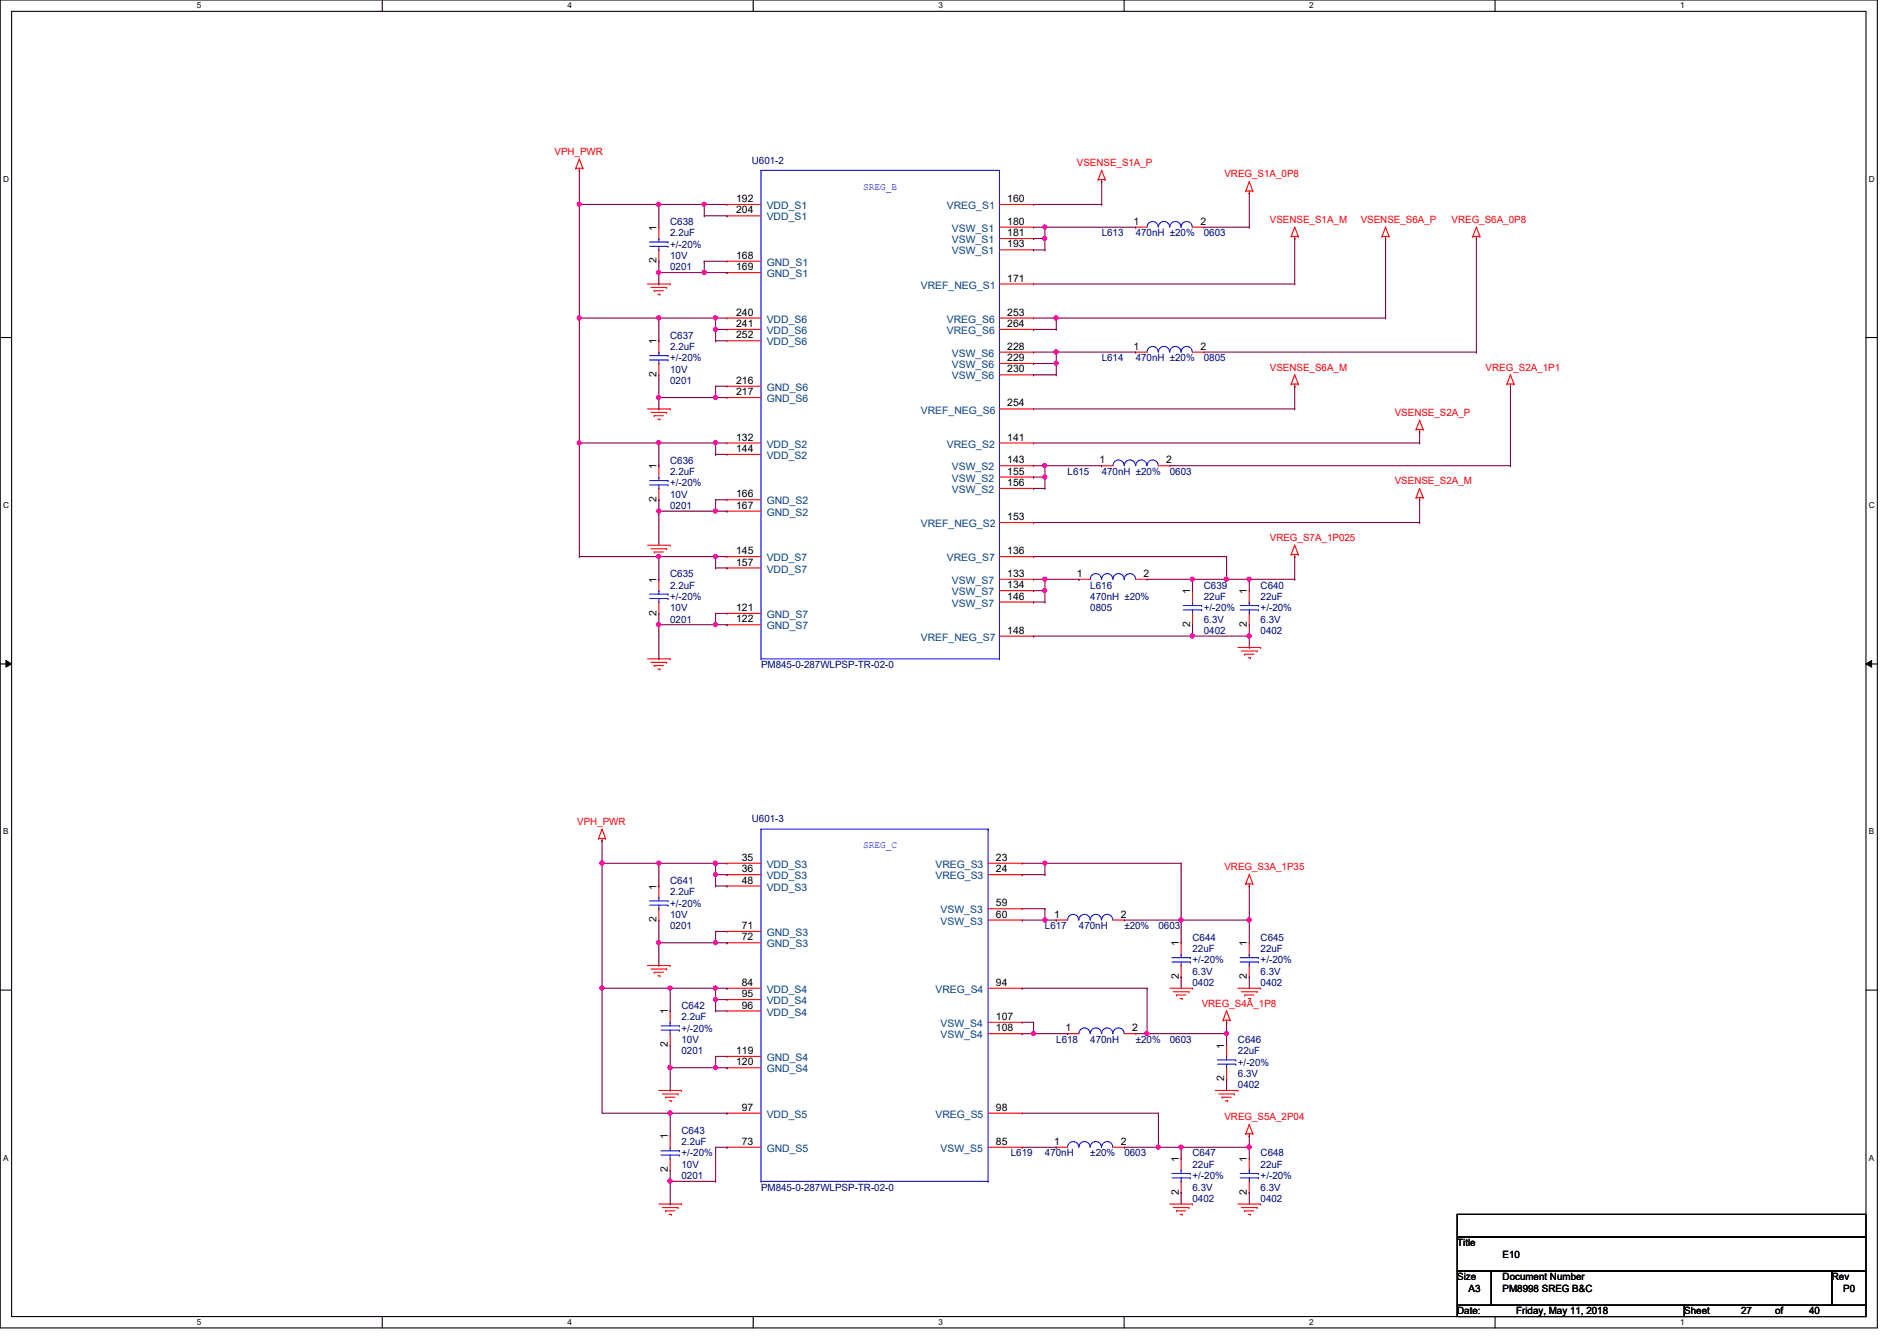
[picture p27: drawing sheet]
<svg xmlns="http://www.w3.org/2000/svg" width="297mm" height="210mm" viewBox="0 0 297 210" stroke-linecap="round" stroke-linejoin="round" font-family="sans-serif">
<defs><g id="words">
<g font-size="1.6" fill="#f00">
<text x="86.8" y="24.2">VPH_PWR</text>
<text x="168.6" y="26">VSENSE_S1A_P</text>
<text x="191.7" y="27.8">VREG_S1A_0P8</text>
<text x="198.8" y="34.9">VSENSE_S1A_M</text>
<text x="213.1" y="34.9">VSENSE_S6A_P</text>
<text x="227.3" y="34.9">VREG_S6A_0P8</text>
<text x="198.8" y="58">VSENSE_S6A_M</text>
<text x="232.6" y="58">VREG_S2A_1P1</text>
<text x="218.4" y="65.1">VSENSE_S2A_P</text>
<text x="218.4" y="75.8">VSENSE_S2A_M</text>
<text x="198.8" y="84.7">VREG_S7A_1P025</text>
<text x="90.4" y="129.1">VPH_PWR</text>
<text x="191.7" y="136.2">VREG_S3A_1P35</text>
<text x="188.2" y="157.6">VREG_S4A_1P8</text>
<text x="191.7" y="175.3">VREG_S5A_2P04</text>
</g>
<g font-size="1.6" fill="#000080">
<text x="117.7" y="25.6">U601-2</text>
<text x="104.9" y="35.2">C638</text>
<text x="104.9" y="37">2.2uF</text>
<text x="104.9" y="40.6">10V</text>
<text x="104.9" y="38.8">+/-20%</text>
<text x="172.5" y="37">L613</text>
<text x="177.8" y="37">470nH ±20%</text>
<text x="188.5" y="37">0603</text>
<text x="104.9" y="42.3">0201</text>
<text x="104.9" y="53">C637</text>
<text x="104.9" y="54.8">2.2uF</text>
<text x="104.9" y="58.3">10V</text>
<text x="104.9" y="56.6">+/-20%</text>
<text x="172.5" y="56.6">L614</text>
<text x="177.8" y="56.6">470nH ±20%</text>
<text x="188.5" y="56.6">0805</text>
<text x="104.9" y="60.1">0201</text>
<text x="104.9" y="72.6">C636</text>
<text x="104.9" y="74.3">2.2uF</text>
<text x="104.9" y="77.9">10V</text>
<text x="104.9" y="76.1">+/-20%</text>
<text x="167.2" y="74.3">L615</text>
<text x="172.5" y="74.3">470nH ±20%</text>
<text x="183.2" y="74.3">0603</text>
<text x="104.9" y="79.7">0201</text>
<text x="104.9" y="90.3">C635</text>
<text x="104.9" y="92.1">2.2uF</text>
<text x="104.9" y="95.7">10V</text>
<text x="104.9" y="93.9">+/-20%</text>
<text x="170.7" y="92.1">L616</text>
<text x="170.7" y="93.9">470nH ±20%</text>
<text x="170.7" y="95.7">0805</text>
<text x="188.5" y="92.1">C639</text>
<text x="188.5" y="93.9">22uF</text>
<text x="188.5" y="95.7">+/-20%</text>
<text x="197.4" y="92.1">C640</text>
<text x="197.4" y="93.9">22uF</text>
<text x="197.4" y="95.7">+/-20%</text>
<text x="104.9" y="97.5">0201</text>
<text x="188.5" y="99.2">0402</text>
<text x="188.5" y="97.5">6.3V</text>
<text x="197.4" y="99.2">0402</text>
<text x="197.4" y="97.5">6.3V</text>
<text x="119.2" y="104.6">PM845-0-287WLPSP-TR-02-0</text>
<text x="117.7" y="128.7">U601-3</text>
<text x="104.9" y="138.3">C641</text>
<text x="104.9" y="140.1">2.2uF</text>
<text x="104.9" y="143.7">10V</text>
<text x="104.9" y="141.9">+/-20%</text>
<text x="104.9" y="145.5">0201</text>
<text x="163.6" y="145.5">L617</text>
<text x="168.9" y="145.5">470nH</text>
<text x="176.1" y="145.5">±20%</text>
<text x="181.4" y="145.5">0603</text>
<text x="186.7" y="147.2">C644</text>
<text x="186.7" y="149">22uF</text>
<text x="197.4" y="147.2">C645</text>
<text x="197.4" y="149">22uF</text>
<text x="186.7" y="154.3">0402</text>
<text x="186.7" y="152.6">6.3V</text>
<text x="186.7" y="150.8">+/-20%</text>
<text x="197.4" y="154.3">0402</text>
<text x="197.4" y="152.6">6.3V</text>
<text x="197.4" y="150.8">+/-20%</text>
<text x="106.7" y="157.9">C642</text>
<text x="106.7" y="159.7">2.2uF</text>
<text x="106.7" y="161.5">+/-20%</text>
<text x="106.7" y="165">0201</text>
<text x="106.7" y="163.2">10V</text>
<text x="165.4" y="163.2">L618</text>
<text x="170.7" y="163.2">470nH</text>
<text x="177.8" y="163.2">±20%</text>
<text x="183.2" y="163.2">0603</text>
<text x="193.8" y="163.2">C646</text>
<text x="193.8" y="165">22uF</text>
<text x="193.8" y="166.8">+/-20%</text>
<text x="193.8" y="170.3">0402</text>
<text x="193.8" y="168.6">6.3V</text>
<text x="106.7" y="177.5">C643</text>
<text x="106.7" y="179.2">2.2uF</text>
<text x="106.7" y="184.6">0201</text>
<text x="106.7" y="182.8">10V</text>
<text x="106.7" y="181">+/-20%</text>
<text x="158.3" y="181">L619</text>
<text x="163.6" y="181">470nH</text>
<text x="170.7" y="181">±20%</text>
<text x="176.1" y="181">0603</text>
<text x="186.7" y="181">C647</text>
<text x="186.7" y="182.8">22uF</text>
<text x="186.7" y="184.6">+/-20%</text>
<text x="197.4" y="181">C648</text>
<text x="197.4" y="182.8">22uF</text>
<text x="197.4" y="184.6">+/-20%</text>
<text x="119.2" y="186.4">PM845-0-287WLPSP-TR-02-0</text>
<text x="186.7" y="188.1">0402</text>
<text x="186.7" y="186.4">6.3V</text>
<text x="197.4" y="188.1">0402</text>
<text x="197.4" y="186.4">6.3V</text>
</g>
<g font-size="1.6" fill="#00f">
<text x="135.2" y="29.7">SREG_B</text>
<text x="135.2" y="132.8">SREG_C</text>
</g>
<g font-size="1.6">
<text x="115.3" y="31.6">192</text>
<text x="115.3" y="33.4">204</text>
<text x="157.7" y="31.6">160</text>
<text x="157.7" y="35.2">180</text>
<text x="177.5" y="35.2">1</text>
<text x="188" y="35.2">2</text>
<text x="102.8" y="41.2" transform="rotate(-90 102.8 41.2)">2</text>
<text x="102.8" y="36.1" transform="rotate(-90 102.8 36.1)">1</text>
<text x="115.3" y="40.5">168</text>
<text x="157.7" y="37">181</text>
<text x="157.7" y="38.7">193</text>
<text x="115.3" y="42.3">169</text>
<text x="157.7" y="44.1">171</text>
<text x="102.8" y="53.9" transform="rotate(-90 102.8 53.9)">1</text>
<text x="115.3" y="49.4">240</text>
<text x="115.3" y="51.2">241</text>
<text x="115.3" y="53">252</text>
<text x="157.7" y="49.4">253</text>
<text x="157.7" y="51.2">264</text>
<text x="102.8" y="59" transform="rotate(-90 102.8 59)">2</text>
<text x="157.7" y="54.7">228</text>
<text x="157.7" y="56.5">229</text>
<text x="157.7" y="58.3">230</text>
<text x="177.5" y="54.7">1</text>
<text x="188" y="54.7">2</text>
<text x="115.3" y="60.1">216</text>
<text x="115.3" y="61.8">217</text>
<text x="157.7" y="63.6">254</text>
<text x="115.3" y="69">132</text>
<text x="115.3" y="70.7">144</text>
<text x="157.7" y="69">141</text>
<text x="102.8" y="73.4" transform="rotate(-90 102.8 73.4)">1</text>
<text x="115.3" y="77.9">166</text>
<text x="157.7" y="72.5">143</text>
<text x="157.7" y="74.3">155</text>
<text x="157.7" y="76.1">156</text>
<text x="172.2" y="72.5">1</text>
<text x="182.6" y="72.5">2</text>
<text x="102.8" y="78.6" transform="rotate(-90 102.8 78.6)">2</text>
<text x="115.3" y="79.6">167</text>
<text x="157.7" y="81.4">153</text>
<text x="115.3" y="86.7">145</text>
<text x="115.3" y="88.5">157</text>
<text x="157.7" y="86.7">136</text>
<text x="102.8" y="91.2" transform="rotate(-90 102.8 91.2)">1</text>
<text x="115.3" y="95.6">121</text>
<text x="157.7" y="90.3">133</text>
<text x="157.7" y="92.1">134</text>
<text x="157.7" y="93.9">146</text>
<text x="168.6" y="90.3">1</text>
<text x="179.1" y="90.3">2</text>
<text x="186.3" y="93" transform="rotate(-90 186.3 93)">1</text>
<text x="195.2" y="93" transform="rotate(-90 195.2 93)">1</text>
<text x="102.8" y="96.4" transform="rotate(-90 102.8 96.4)">2</text>
<text x="115.3" y="97.4">122</text>
<text x="157.7" y="99.2">148</text>
<text x="186.3" y="98.1" transform="rotate(-90 186.3 98.1)">2</text>
<text x="195.2" y="98.1" transform="rotate(-90 195.2 98.1)">2</text>
<text x="116.2" y="134.7">35</text>
<text x="116.2" y="136.5">36</text>
<text x="156" y="134.7">23</text>
<text x="156" y="136.5">24</text>
<text x="102.8" y="139.2" transform="rotate(-90 102.8 139.2)">1</text>
<text x="116.2" y="138.3">48</text>
<text x="156" y="141.9">59</text>
<text x="156" y="143.6">60</text>
<text x="165.1" y="143.6">1</text>
<text x="175.5" y="143.6">2</text>
<text x="102.8" y="144.4" transform="rotate(-90 102.8 144.4)">2</text>
<text x="116.2" y="145.4">71</text>
<text x="116.2" y="147.2">72</text>
<text x="184.6" y="148.1" transform="rotate(-90 184.6 148.1)">1</text>
<text x="195.2" y="148.1" transform="rotate(-90 195.2 148.1)">1</text>
<text x="116.2" y="154.3">84</text>
<text x="156" y="154.3">94</text>
<text x="184.6" y="153.2" transform="rotate(-90 184.6 153.2)">2</text>
<text x="195.2" y="153.2" transform="rotate(-90 195.2 153.2)">2</text>
<text x="104.6" y="158.8" transform="rotate(-90 104.6 158.8)">1</text>
<text x="116.2" y="156.1">95</text>
<text x="116.2" y="157.9">96</text>
<text x="156" y="159.6">107</text>
<text x="156" y="161.4">108</text>
<text x="166.8" y="161.4">1</text>
<text x="177.3" y="161.4">2</text>
<text x="104.6" y="163.9" transform="rotate(-90 104.6 163.9)">2</text>
<text x="115.3" y="165">119</text>
<text x="115.3" y="166.8">120</text>
<text x="191.7" y="164.1" transform="rotate(-90 191.7 164.1)">1</text>
<text x="116.2" y="173.9">97</text>
<text x="156" y="173.9">98</text>
<text x="191.7" y="169.2" transform="rotate(-90 191.7 169.2)">2</text>
<text x="104.6" y="178.4" transform="rotate(-90 104.6 178.4)">1</text>
<text x="116.2" y="179.2">73</text>
<text x="156" y="179.2">85</text>
<text x="165.1" y="179.2">1</text>
<text x="175.5" y="179.2">2</text>
<text x="104.6" y="183.5" transform="rotate(-90 104.6 183.5)">2</text>
<text x="184.6" y="181.9" transform="rotate(-90 184.6 181.9)">1</text>
<text x="195.2" y="181.9" transform="rotate(-90 195.2 181.9)">1</text>
<text x="184.6" y="187" transform="rotate(-90 184.6 187)">2</text>
<text x="195.2" y="187" transform="rotate(-90 195.2 187)">2</text>
<text x="228.2" y="195.1">Title</text>
<text x="235.3" y="196.8">E10</text>
<text x="228.2" y="200.4">Size</text>
<text x="230" y="202.2">A3</text>
<text x="235.3" y="200.4">Document Number</text>
<text x="235.3" y="202.2">PM8998 SREG B&amp;C</text>
<text x="286.8" y="200.4">Rev</text>
<text x="288.6" y="202.2">P0</text>
<text x="228.2" y="205.7">Date:</text>
<text x="237.4" y="205.7">Friday, May 11, 2018</text>
<text x="263.7" y="205.7">Sheet</text>
<text x="272.6" y="205.7">27</text>
<text x="278" y="205.7">of</text>
<text x="283.3" y="205.7">40</text>
</g>
<g font-size="1.6" fill="#004080">
<text x="120.1" y="32.7">VDD_S1</text>
<text x="120.1" y="34.5">VDD_S1</text>
<text x="148.2" y="32.7">VREG_S1</text>
<text x="120.1" y="41.6">GND_S1</text>
<text x="149.1" y="36.3">VSW_S1</text>
<text x="149.1" y="38.1">VSW_S1</text>
<text x="149.1" y="39.8">VSW_S1</text>
<text x="120.1" y="43.4">GND_S1</text>
<text x="144.2" y="45.2">VREF_NEG_S1</text>
<text x="120.1" y="50.5">VDD_S6</text>
<text x="120.1" y="52.3">VDD_S6</text>
<text x="148.2" y="50.5">VREG_S6</text>
<text x="148.2" y="52.3">VREG_S6</text>
<text x="120.1" y="54.1">VDD_S6</text>
<text x="149.1" y="55.8">VSW_S6</text>
<text x="149.1" y="57.6">VSW_S6</text>
<text x="149.1" y="59.4">VSW_S6</text>
<text x="120.1" y="61.2">GND_S6</text>
<text x="120.1" y="62.9">GND_S6</text>
<text x="144.2" y="64.7">VREF_NEG_S6</text>
<text x="120.1" y="70.1">VDD_S2</text>
<text x="120.1" y="71.8">VDD_S2</text>
<text x="148.2" y="70.1">VREG_S2</text>
<text x="149.1" y="73.6">VSW_S2</text>
<text x="149.1" y="75.4">VSW_S2</text>
<text x="149.1" y="77.2">VSW_S2</text>
<text x="120.1" y="79">GND_S2</text>
<text x="120.1" y="80.7">GND_S2</text>
<text x="144.2" y="82.5">VREF_NEG_S2</text>
<text x="120.1" y="87.8">VDD_S7</text>
<text x="120.1" y="89.6">VDD_S7</text>
<text x="148.2" y="87.8">VREG_S7</text>
<text x="149.1" y="91.4">VSW_S7</text>
<text x="149.1" y="93.2">VSW_S7</text>
<text x="149.1" y="95">VSW_S7</text>
<text x="120.1" y="96.7">GND_S7</text>
<text x="120.1" y="98.5">GND_S7</text>
<text x="144.2" y="100.3">VREF_NEG_S7</text>
<text x="120.1" y="135.8">VDD_S3</text>
<text x="120.1" y="137.6">VDD_S3</text>
<text x="146.5" y="135.8">VREG_S3</text>
<text x="146.5" y="137.6">VREG_S3</text>
<text x="120.1" y="139.4">VDD_S3</text>
<text x="147.3" y="143">VSW_S3</text>
<text x="120.1" y="146.5">GND_S3</text>
<text x="120.1" y="148.3">GND_S3</text>
<text x="147.3" y="144.7">VSW_S3</text>
<text x="120.1" y="155.4">VDD_S4</text>
<text x="146.5" y="155.4">VREG_S4</text>
<text x="120.1" y="157.2">VDD_S4</text>
<text x="120.1" y="159">VDD_S4</text>
<text x="147.3" y="160.7">VSW_S4</text>
<text x="120.1" y="166.1">GND_S4</text>
<text x="120.1" y="167.9">GND_S4</text>
<text x="147.3" y="162.5">VSW_S4</text>
<text x="120.1" y="175">VDD_S5</text>
<text x="146.5" y="175">VREG_S5</text>
<text x="120.1" y="180.3">GND_S5</text>
<text x="147.3" y="180.3">VSW_S5</text>
</g>
<g font-size="1.3">
<text x="30.8" y="1.3">5</text>
<text x="88.9" y="1.3">4</text>
<text x="146.9" y="1.3">3</text>
<text x="205" y="1.3">2</text>
<text x="263.1" y="1.3">1</text>
<text x=".5" y="28.4">D</text>
<text x="292.6" y="28.4">D</text>
<text x=".5" y="79.5">C</text>
<text x="292.6" y="79.5">C</text>
<text x=".5" y="130.6">B</text>
<text x="292.6" y="130.6">B</text>
<text x=".5" y="181.7">A</text>
<text x="292.6" y="181.7">A</text>
<text x="30.8" y="207.4">5</text>
<text x="88.9" y="207.4">4</text>
<text x="146.9" y="207.4">3</text>
<text x="205" y="207.4">2</text>
<text x="263.1" y="207.4">1</text>
</g>
</g></defs>
<path d="M0 0h294v207.9h-294zM1.8 1.8h290.4v204.3h-290.4z" fill="none" stroke="#000" stroke-width=".17"/>
<g fill="#fff">
<path d="M30.8 .2h.7v1.4h-.7z"/>
<path d="M30.8 206.2h.7v1.4h-.7z"/>
</g>
<path d="M59.9 0v1.8M59.9 206.1v1.8" fill="none" stroke="#000" stroke-width=".17"/>
<g fill="#fff">
<path d="M88.9 .2h.6v1.4h-.6z"/>
<path d="M88.9 206.2h.6v1.4h-.6z"/>
</g>
<path d="M117.9 0v1.8M117.9 206.1v1.8" fill="none" stroke="#000" stroke-width=".17"/>
<g fill="#fff">
<path d="M146.9 .2h.7v1.4h-.7z"/>
<path d="M146.9 206.2h.7v1.4h-.7z"/>
</g>
<path d="M176 0v1.8M176 206.1v1.8" fill="none" stroke="#000" stroke-width=".17"/>
<g fill="#fff">
<path d="M205 .2h.7v1.4h-.7z"/>
<path d="M205 206.2h.7v1.4h-.7z"/>
</g>
<path d="M234.1 0v1.8M234.1 206.1v1.8" fill="none" stroke="#000" stroke-width=".17"/>
<g fill="#fff">
<path d="M263.1 .2h.7v1.4h-.7z"/>
<path d="M263.1 206.2h.7v1.4h-.7z"/>
<path d="M.5 27.3h.9v1.4h-.9z"/>
<path d="M292.6 27.3h.9v1.4h-.9z"/>
<path d="M.5 78.4h.9v1.4h-.9z"/>
<path d="M292.6 78.4h.9v1.4h-.9z"/>
</g>
<path d="M0 52.8h1.8M292.2 52.8h1.8" fill="none" stroke="#000" stroke-width=".17"/>
<g fill="#fff">
<path d="M.5 129.5h.8v1.4h-.8z"/>
<path d="M292.6 129.5h.9v1.4h-.9z"/>
</g>
<path d="M0 103.9h1.8M292.2 103.9h1.8" fill="none" stroke="#000" stroke-width=".17"/>
<path d="M.9 103.4l.9 .5-.9 .5zM292.2 103.9l.9-.5v1z" fill="#000"/>
<path d="M.9 103.4l.9 .5-.9 .5zM292.2 103.9l.9-.5v1z" fill="none" stroke="#000" stroke-width=".16"/>
<g fill="#fff">
<path d="M.5 180.5h.8v1.4h-.8z"/>
<path d="M292.6 180.5h.9v1.4h-.9z"/>
</g>
<path d="M0 155h1.8M292.2 155h1.8M228.2 190.1h64v3.5h-64zM228.2 193.6h64v5.4h-64zM228.2 199h5.3v5.3h-5.3zM233.5 199h53.3v5.3h-53.3zM286.8 199h5.4v5.3h-5.4zM228.2 204.3h35.5v1.8h-35.5zM263.7 204.3h28.5v1.8h-28.5z" fill="none" stroke="#000" stroke-width=".17"/>
<g fill="none" stroke="#f00" stroke-width=".17">
<path d="M90.2 26.3h.1M90.2 26.3h1.1M90.7 26.7h.1M90.7 24.9h.1M90.7 26.3v.4M90.7 24.9l.6 1.4M90.7 24.9l-.5 1.4M91.3 26.3h.1M103.2 35.6h.1M103.2 35.6v1.7M103.2 39.1v1.8M113.8 32h.1"/>
<path d="M113.8 33.8h.1M113.8 32h5.4M113.8 33.8h5.4M156.5 35.6h5.3M156.5 32h5.3M156.5 37.3h5.3M156.5 39.1h5.3M161.8 32h.1M161.8 35.6h.1M161.8 37.3h.1M161.8 39.1h.1M172 28.1h.1"/>
<path d="M172 28.1h1.1M172.5 28.4h.1M172.5 26.7h.1M172.5 28.1v.3M172.5 26.7l.6 1.4M172.5 26.7l-.5 1.4M173.1 28.1h.1M177.8 35.6h.1M177.8 35.6h1.8M186.7 35.6h1.8M188.5 35.6h.1M195.1 29.9h.1"/>
<path d="M195.1 29.9h1.1M195.6 30.2h.1M195.6 28.4h.1M195.6 29.9v.3M195.6 28.4l.6 1.5M195.6 28.4l-.5 1.5M196.2 29.9h.1M202.2 37h.1M202.2 37h1.1M202.7 37.3h.1M202.7 35.6h.1M202.7 37v.3"/>
<path d="M202.7 35.6l.6 1.4M202.7 35.6l-.5 1.4M203.3 37h.1M216.4 37h.1M216.4 37h1.1M217 37.3h.1M217 35.6h.1M217 37v.3M217 35.6l.5 1.4M217 35.6l-.6 1.4M217.5 37h.1M230.6 37h.1"/>
<path d="M230.6 37h1.1M231.2 37.3h.1M231.2 35.6h.1M231.2 37v.3M231.2 35.6l.5 1.4M231.2 35.6l-.6 1.4M231.7 37h.1M101.4 44.4h3.5M101.9 45h2.5M102.4 45.5h.1M102.4 45.5h1.5M103 46.1h.3"/>
<path d="M103.2 53.3h.1M103.2 58.7h.1M103.2 40.9h.1M103.2 53.3v1.8M103.2 56.9v1.8M103.3 46.1h.1M104.4 45h.1M104.9 44.4h.1M113.8 42.7h.1M113.8 40.9h.1M113.8 49.8h.1M113.8 51.6h.1"/>
<path d="M113.8 53.3h.1M113.8 42.7h5.4M113.8 40.9h5.4M113.8 49.8h5.4M113.8 51.6h5.4M113.8 53.3h5.4M156.5 44.4h5.3M156.5 55.1h5.3M156.5 49.8h5.3M156.5 51.6h5.3M156.5 56.9h5.3M156.5 58.7h5.3"/>
<path d="M161.8 44.4h.1M161.8 49.8h.1M161.8 51.6h.1M161.8 55.1h.1M161.8 56.9h.1M161.8 58.7h.1M177.8 55.1h.1M177.8 55.1h1.8M186.7 55.1h1.8M188.5 55.1h.1M202.7 58.7h.1M202.7 58.7l.6 1.4"/>
<path d="M202.7 58.7l-.5 1.4M236.5 58.7h.1M236.5 58.7l.6 1.4M236.5 58.7l-.5 1.4M101.4 64h3.5M101.9 64.6h2.5M102.4 65.1h.1M102.4 65.1h1.5M103 65.6h.3M103.2 72.9h.1M103.2 78.2h.1M103.2 72.9v1.8"/>
<path d="M103.2 76.5v1.7M103.3 65.6h.1M104.4 64.6h.1M104.9 64h.1M113.8 60.5h.1M113.8 62.2h.1M113.8 69.3h.1M113.8 71.1h.1M113.8 78.2h.1M113.8 60.5h5.4M113.8 62.2h5.4M113.8 69.3h5.4"/>
<path d="M113.8 71.1h5.4M113.8 78.2h5.4M156.5 64h5.3M156.5 72.9h5.3M156.5 69.3h5.3M156.5 74.7h5.3M156.5 76.5h5.3M161.8 64h.1M161.8 69.3h.1M161.8 72.9h.1M161.8 74.7h.1M161.8 76.5h.1"/>
<path d="M172.5 72.9h.1M172.5 72.9h1.8M181.4 72.9h1.8M183.2 72.9h.1M202.2 60.1h.1M202.2 60.1h1.1M202.7 60.5h.1M202.7 60.1v.4M203.3 60.1h.1M221.7 67.2h.1M221.7 77.9h.1M221.7 67.2h1.1"/>
<path d="M221.7 77.9h1.1M222.3 67.6h.1M222.3 65.8h.1M222.3 78.2h.1M222.3 76.5h.1M222.3 67.2v.4M222.3 77.9v.3M222.3 65.8l.5 1.4M222.3 65.8l-.6 1.4M222.3 76.5l.5 1.4M222.3 76.5l-.6 1.4M222.8 67.2h.1"/>
<path d="M222.8 77.9h.1M236 60.1h.1M236 60.1h1.1M236.5 60.5h.1M236.5 60.1v.4M237.1 60.1h.1M101.4 85.3h3.5M101.9 85.9h2.5M102.4 86.4h.1M102.4 86.4h1.5M103 87h.3M103.2 90.7h.1"/>
<path d="M103.2 96h.1M103.2 90.7v1.8M103.2 94.2v1.8M103.3 87h.1M104.4 85.9h.1M104.9 85.3h.1M113.8 80h.1M113.8 87.1h.1M113.8 88.9h.1M113.8 96h.1M113.8 97.8h.1M113.8 80h5.4"/>
<path d="M113.8 87.1h5.4M113.8 88.9h5.4M113.8 96h5.4M113.8 97.8h5.4M156.5 90.7h5.3M156.5 87.1h5.3M156.5 81.8h5.3M156.5 92.5h5.3M156.5 94.2h5.3M156.5 99.6h5.3M161.8 81.8h.1M161.8 87.1h.1"/>
<path d="M161.8 90.7h.1M161.8 92.5h.1M161.8 94.2h.1M161.8 99.6h.1M168.9 90.7h.1M168.9 90.7h1.8M177.8 90.7h1.8M179.6 90.7h.1M186.7 92.5h.1M186.7 97.8h.1M186.7 92.5v1.7M186.7 96v1.8"/>
<path d="M195.6 92.5h.1M195.6 97.8h.1M195.6 92.5v1.7M195.6 96v1.8M202.2 86.8h.1M202.2 86.8h1.1M202.7 87.1h.1M202.7 85.3h.1M202.7 86.8v.3M202.7 85.3l.6 1.5M202.7 85.3l-.5 1.5M203.3 86.8h.1"/>
<path d="M101.4 103.1h3.5M101.9 103.7h2.5M102.4 104.2h.1M102.4 104.2h1.5M103 104.7h.3M103.3 104.7h.1M104.4 103.7h.1M104.9 103.1h.1M193.8 101.3h3.6M194.4 101.9h2.4M194.9 102.4h.1M194.9 102.4h1.4"/>
<path d="M195.4 103h.4M195.8 103h.1M196.8 101.9h.1M197.4 101.3h.1M93.7 131.2h.1M93.7 131.2h1.1M94.3 131.6h.1M94.3 129.8h.1M94.3 131.2v.4M94.3 129.8l.5 1.4M94.3 129.8l-.6 1.4M94.8 131.2h.1"/>
<path d="M103.2 138.7h.1M103.2 138.7v1.8M113.8 135.1h.1M113.8 136.9h.1M113.8 138.7h.1M113.8 135.1h5.4M113.8 136.9h5.4M113.8 138.7h5.4M154.7 135.1h5.4M154.7 136.9h5.4M160.1 135.1h.1M160.1 136.9h.1"/>
<path d="M195.1 138.3h.1M195.1 138.3h1.1M195.6 138.7h.1M195.6 136.9h.1M195.6 138.3v.4M195.6 136.9l.6 1.4M195.6 136.9l-.5 1.4M196.2 138.3h.1M101.4 151.1h3.5M101.9 151.7h2.5M102.4 152.2h.1M102.4 152.2h1.5"/>
<path d="M103 152.7h.3M103.2 144h.1M103.2 142.2v1.8M103.3 152.7h.1M104.4 151.7h.1M104.9 151.1h.1M104.9 158.2h.1M104.9 158.2v1.8M113.8 145.8h.1M113.8 147.6h.1M113.8 154.7h.1M113.8 156.5h.1"/>
<path d="M113.8 158.2h.1M113.8 154.7h5.4M113.8 145.8h5.4M113.8 147.6h5.4M113.8 156.5h5.4M113.8 158.2h5.4M154.7 154.7h5.4M154.7 142.2h5.4M154.7 144h5.4M160.1 142.2h.1M160.1 144h.1M160.1 154.7h.1"/>
<path d="M165.4 144h.1M165.4 144h1.8M174.3 144h1.8M176.1 144h.1M183.2 154.7h3.5M183.7 155.2h2.5M184.2 155.7h.1M184.2 155.7h1.5M184.8 156.3h.3M185 147.6h.1M185 152.9h.1M185 147.6v1.8"/>
<path d="M185 151.1v1.8M185.1 156.3h.1M186.2 155.2h.1M186.7 154.7h.1M191.5 159.7h.1M191.5 159.7h1.1M192.1 158.2h.1M192.1 159.7v.3M192.1 158.2l.5 1.5M192.1 158.2l-.6 1.5M192.6 159.7h.1M193.8 154.7h3.6"/>
<path d="M194.4 155.2h2.4M194.9 155.7h.1M194.9 155.7h1.4M195.4 156.3h.4M195.6 147.6h.1M195.6 152.9h.1M195.6 147.6v1.8M195.6 151.1v1.8M195.8 156.3h.1M196.8 155.2h.1M197.4 154.7h.1M103.2 170.7h3.5"/>
<path d="M103.7 171.2h2.5M104.2 171.7h.1M104.2 171.7h1.5M104.8 172.3h.3M104.9 163.6h.1M104.9 177.8h.1M104.9 161.8v1.8M104.9 177.8v1.8M105.1 172.3h.1M106.2 171.2h.1M106.7 170.7h.1M113.8 165.4h.1"/>
<path d="M113.8 167.1h.1M113.8 174.2h.1M113.8 179.6h.1M113.8 179.6h5.4M113.8 165.4h5.4M113.8 167.1h5.4M113.8 174.2h5.4M154.7 179.6h5.4M154.7 161.8h5.4M154.7 174.2h5.4M154.7 160h5.4M160.1 160h.1"/>
<path d="M160.1 161.8h.1M160.1 174.2h.1M160.1 179.6h.1M165.4 179.6h.1M165.4 179.6h1.8M167.2 161.8h.1M167.2 161.8h1.7M174.3 179.6h1.8M176.1 179.6h.1M176.1 161.8h1.7M177.8 161.8h.1M190.3 170.7h3.5"/>
<path d="M190.8 171.2h2.5M191.3 171.7h.1M191.3 171.7h1.5M191.9 172.3h.3M192.1 160h.1M192.1 163.6h.1M192.1 168.9h.1M192.1 163.6v1.8M192.1 167.1v1.8M192.2 172.3h.1M193.3 171.2h.1M193.8 170.7h.1"/>
<path d="M195.1 177.5h.1M195.1 177.5h1.1M195.6 177.8h.1M195.6 176h.1M195.6 177.5v.3M195.6 176l.6 1.5M195.6 176l-.5 1.5M196.2 177.5h.1M103.2 188.5h3.5M103.7 189h2.5M104.2 189.5h.1M104.2 189.5h1.5"/>
<path d="M104.8 190.1h.3M104.9 183.1h.1M104.9 181.4v1.7M105.1 190.1h.1M106.2 189h.1M106.7 188.5h.1M183.2 188.5h3.5M183.7 189h2.5M184.2 189.5h.1M184.2 189.5h1.5M184.8 190.1h.3M185 181.4h.1"/>
<path d="M185 186.7h.1M185 181.4v1.7M185 184.9v1.8M185.1 190.1h.1M186.2 189h.1M186.7 188.5h.1M193.8 188.5h3.6M194.4 189h2.4M194.9 189.5h.1M194.9 189.5h1.4M195.4 190.1h.4M195.6 181.4h.1"/>
<path d="M195.6 186.7h.1M195.6 181.4v1.7M195.6 184.9v1.8M195.8 190.1h.1M196.8 189h.1M197.4 188.5h.1"/>
</g>
<g fill="none" stroke="#00f" stroke-width=".17">
<path d="M101.7 37.9h2.9M101.7 38.6h2.9M103.2 37.3h.1M103.2 39.1h.1M103.2 37.3v.6M103.2 38.6v.5M104.6 37.9h.1M104.6 38.6h.1M119.2 26.7h.1M119.2 26.7v76.4M119.2 26.7h37.3M156.5 26.7h.1"/>
<path d="M156.5 26.7v76.4M179.6 35.6a.87 .87 0 0 1 .9-.9 .87 .87 0 0 1 .9 .9M181.4 35.6a.87 .87 0 0 1 .9-.9 .87 .87 0 0 1 .8 .9M183.2 35.6a.87 .87 0 0 1 .8-.9 .87 .87 0 0 1 .9 .9M185 35.6a.87 .87 0 0 1 .8-.9 .87 .87 0 0 1 .9 .9M101.7 55.7h2.9M101.7 56.3h2.9M103.2 55.1h.1M103.2 56.9h.1M103.2 55.1v.6M103.2 56.3v.6M104.6 55.7h.1"/>
<path d="M104.6 56.3h.1M179.6 55.1a.87 .87 0 0 1 .9-.9 .87 .87 0 0 1 .9 .9M181.4 55.1a.87 .87 0 0 1 .9-.9 .87 .87 0 0 1 .8 .9M183.2 55.1a.87 .87 0 0 1 .8-.9 .87 .87 0 0 1 .9 .9M185 55.1a.87 .87 0 0 1 .8-.9 .87 .87 0 0 1 .9 .9M101.7 75.2h2.9M101.7 75.9h2.9M103.2 74.7h.1M103.2 76.5h.1M103.2 74.7v.5M103.2 75.9v.6M104.6 75.2h.1"/>
<path d="M104.6 75.9h.1M174.3 72.9a.87 .87 0 0 1 .9-.9 .87 .87 0 0 1 .8 .9M176.1 72.9a.87 .87 0 0 1 .8-.9 .87 .87 0 0 1 .9 .9M177.8 72.9a.87 .87 0 0 1 .9-.9 .87 .87 0 0 1 .9 .9M179.6 72.9a.87 .87 0 0 1 .9-.9 .87 .87 0 0 1 .9 .9M101.7 93h2.9M101.7 93.7h2.9M103.2 92.5h.1M103.2 94.2h.1M103.2 92.5v.5M103.2 93.7v.5M104.6 93h.1"/>
<path d="M104.6 93.7h.1M170.7 90.7a.87 .87 0 0 1 .9-.9 .87 .87 0 0 1 .9 .9M172.5 90.7a.87 .87 0 0 1 .9-.9 .87 .87 0 0 1 .8 .9M174.3 90.7a.87 .87 0 0 1 .9-.9 .87 .87 0 0 1 .8 .9M176.1 90.7a.87 .87 0 0 1 .8-.9 .87 .87 0 0 1 .9 .9M185.3 94.8h2.9M185.3 95.5h2.9M186.7 94.2h.1M186.7 96h.1M186.7 94.2v.6M186.7 95.5v.5M188.2 94.8h.1"/>
<path d="M188.2 95.5h.1M194.2 94.8h2.9M194.2 95.5h2.9M195.6 94.2h.1M195.6 96h.1M195.6 94.2v.6M195.6 95.5v.5M197.1 94.8h.1M197.1 95.5h.1M119.2 103.1h.1M119.2 103.1h37.3M156.5 103.1h.1"/>
<path d="M119.2 129.8h.1M119.2 129.8h35.5M119.2 129.8v55.1M154.7 129.8h.1M154.7 129.8v55.1M101.7 141h2.9M101.7 141.7h2.9M103.2 140.5h.1M103.2 142.2h.1M103.2 140.5v.5M103.2 141.7v.5M104.6 141h.1"/>
<path d="M104.6 141.7h.1M167.2 144a.87 .87 0 0 1 .8-.9 .87 .87 0 0 1 .9 .9M168.9 144a.87 .87 0 0 1 .9-.9 .87 .87 0 0 1 .9 .9M170.7 144a.87 .87 0 0 1 .9-.9 .87 .87 0 0 1 .9 .9M172.5 144a.87 .87 0 0 1 .9-.9 .87 .87 0 0 1 .8 .9M183.5 149.9h2.9M183.5 150.6h2.9M185 149.4h.1M185 151.1h.1M185 149.4v.5M185 150.6v.5M186.4 149.9h.1"/>
<path d="M186.4 150.6h.1M194.2 149.9h2.9M194.2 150.6h2.9M195.6 149.4h.1M195.6 151.1h.1M195.6 149.4v.5M195.6 150.6v.5M197.1 149.9h.1M197.1 150.6h.1M103.5 160.6h2.9M103.5 161.2h2.9M104.9 160h.1"/>
<path d="M104.9 161.8h.1M104.9 179.6h.1M104.9 160v.6M104.9 161.2v.6M104.9 179.6v.5M106.4 160.6h.1M106.4 161.2h.1M167.2 179.6a.87 .87 0 0 1 .8-.9 .87 .87 0 0 1 .9 .9M168.9 179.6a.87 .87 0 0 1 .9-.9 .87 .87 0 0 1 .9 .9M168.9 161.8a.87 .87 0 0 1 .9-.9 .87 .87 0 0 1 .9 .9M170.7 179.6a.87 .87 0 0 1 .9-.9 .87 .87 0 0 1 .9 .9M170.7 161.8a.87 .87 0 0 1 .9-.9 .87 .87 0 0 1 .9 .9"/>
<path d="M172.5 179.6a.87 .87 0 0 1 .9-.9 .87 .87 0 0 1 .8 .9M172.5 161.8a.87 .87 0 0 1 .9-.9 .87 .87 0 0 1 .8 .9M174.3 161.8a.87 .87 0 0 1 .9-.9 .87 .87 0 0 1 .8 .9M190.6 165.9h2.9M190.6 166.6h2.9M192.1 165.4h.1M192.1 167.1h.1M192.1 165.4v.5M192.1 166.6v.5M193.5 165.9h.1M193.5 166.6h.1M103.5 180.1h2.9"/>
<path d="M103.5 180.8h2.9M104.9 181.4h.1M104.9 180.8v.6M106.4 180.1h.1M106.4 180.8h.1M119.2 184.9h.1M119.2 184.9h35.5M154.7 184.9h.1M183.5 183.7h2.9M183.5 184.4h2.9M185 183.1h.1M185 184.9h.1"/>
<path d="M185 183.1v.6M185 184.4v.5M186.4 183.7h.1M186.4 184.4h.1M194.2 183.7h2.9M194.2 184.4h2.9M195.6 183.1h.1M195.6 184.9h.1M195.6 183.1v.6M195.6 184.4v.5M197.1 183.7h.1M197.1 184.4h.1"/>
</g>
<path d="M110.3 32h.1M110.3 32h3.5" fill="none" stroke="#800040" stroke-width=".17"/>
<circle cx="110.3" cy="32" r=".32" fill="#f0f"/>
<circle cx="110.3" cy="32" r=".32" fill="none" stroke="#f0f" stroke-width=".17"/>
<path d="M110.3 33.8h.1M110.3 32v1.8M110.3 33.8h3.5M113.8 33.8h.1M110.3 40.9h.1M110.3 42.7h.1M110.3 40.9v1.8M110.3 40.9h3.5M110.3 42.7h3.5M113.8 42.7h.1" fill="none" stroke="#800040" stroke-width=".17"/>
<circle cx="110.3" cy="42.6" r=".32" fill="#f0f"/>
<circle cx="110.3" cy="42.6" r=".32" fill="none" stroke="#f0f" stroke-width=".17"/>
<path d="M90.7 32h12.5M103.2 32h.1M103.2 42.7h.1M103.2 42.7h7.1" fill="none" stroke="#800040" stroke-width=".17"/>
<circle cx="103.1" cy="32" r=".32" fill="#f0f"/>
<circle cx="103.1" cy="32" r=".32" fill="none" stroke="#f0f" stroke-width=".17"/>
<path d="M90.7 26.7h.1M90.7 26.7v5.3" fill="none" stroke="#800040" stroke-width=".17"/>
<circle cx="90.7" cy="32" r=".32" fill="#f0f"/>
<circle cx="90.7" cy="32" r=".32" fill="none" stroke="#f0f" stroke-width=".17"/>
<path d="M90.7 32v17.8M90.7 49.8h.1M112.1 51.6h.1M112.1 49.8v1.8M103.2 62.2h.1M103.2 62.2h8.9M112.1 62.2h.1M112.1 60.5v1.7" fill="none" stroke="#800040" stroke-width=".17"/>
<circle cx="112" cy="62.2" r=".32" fill="#f0f"/>
<circle cx="112" cy="62.2" r=".32" fill="none" stroke="#f0f" stroke-width=".17"/>
<circle cx="103.1" cy="62.2" r=".32" fill="#f0f"/>
<circle cx="103.1" cy="62.2" r=".32" fill="none" stroke="#f0f" stroke-width=".17"/>
<path d="M103.2 53.3h.1M112.1 49.8h.1M112.1 49.8h-8.9v3.5" fill="none" stroke="#800040" stroke-width=".17"/>
<circle cx="103.1" cy="49.8" r=".32" fill="#f0f"/>
<circle cx="103.1" cy="49.8" r=".32" fill="none" stroke="#f0f" stroke-width=".17"/>
<circle cx="112" cy="49.8" r=".32" fill="#f0f"/>
<circle cx="112" cy="49.8" r=".32" fill="none" stroke="#f0f" stroke-width=".17"/>
<path d="M90.7 49.8h.1M90.7 49.8h12.5M90.7 49.8v19.5M90.7 69.3h.1" fill="none" stroke="#800040" stroke-width=".17"/>
<circle cx="90.7" cy="49.8" r=".32" fill="#f0f"/>
<circle cx="90.7" cy="49.8" r=".32" fill="none" stroke="#f0f" stroke-width=".17"/>
<circle cx="90.7" cy="69.3" r=".32" fill="#f0f"/>
<circle cx="90.7" cy="69.3" r=".32" fill="none" stroke="#f0f" stroke-width=".17"/>
<path d="M90.7 69.3v17.8M103.2 72.9h.1M103.2 78.2h.1M103.2 78.2v1.8h8.9M103.2 69.3v3.6M90.7 87.1h.1M103.2 90.7h.1M103.2 97.8h.1M103.2 87.1v3.6M103.2 96v1.8M112.1 80h.1" fill="none" stroke="#800040" stroke-width=".17"/>
<circle cx="103.1" cy="80" r=".32" fill="#f0f"/>
<circle cx="103.1" cy="80" r=".32" fill="none" stroke="#f0f" stroke-width=".17"/>
<path d="M112.1 49.8h.1M112.1 51.6h.1M112.1 49.8h1.7M112.1 51.6h1.7M103.2 80h.1M103.2 80v5.3M103.2 97.8v5.3M103.2 103.1h.1" fill="none" stroke="#800040" stroke-width=".17"/>
<circle cx="112" cy="51.5" r=".32" fill="#f0f"/>
<circle cx="112" cy="51.5" r=".32" fill="none" stroke="#f0f" stroke-width=".17"/>
<g fill="none" stroke="#800040" stroke-width=".17">
<path d="M112.1 53.3h.1M112.1 51.6v1.7M112.1 53.3h1.7M90.7 69.3h23.1M103.2 69.3h.1M112.1 60.5h.1M112.1 62.2h.1M112.1 69.3h.1M112.1 71.1h.1M112.1 69.3v1.8M112.1 60.5h1.7M112.1 62.2h1.7"/>
<path d="M112.1 71.1h1.7"/>
</g>
<circle cx="103.1" cy="69.3" r=".32" fill="#f0f"/>
<circle cx="103.1" cy="69.3" r=".32" fill="none" stroke="#f0f" stroke-width=".17"/>
<circle cx="112" cy="69.3" r=".32" fill="#f0f"/>
<circle cx="112" cy="69.3" r=".32" fill="none" stroke="#f0f" stroke-width=".17"/>
<path d="M112.1 78.2h.1M112.1 78.2h1.7M112.1 78.2v1.8M112.1 80h.1" fill="none" stroke="#800040" stroke-width=".17"/>
<circle cx="112" cy="80" r=".32" fill="#f0f"/>
<circle cx="112" cy="80" r=".32" fill="none" stroke="#f0f" stroke-width=".17"/>
<path d="M90.7 87.1h23.1M103.2 87.1h.1M112.1 87.1h.1M112.1 88.9h.1M112.1 80h1.7M112.1 87.1v1.8M112.1 88.9h1.7M113.8 80h.1M113.8 88.9h.1" fill="none" stroke="#800040" stroke-width=".17"/>
<circle cx="103.1" cy="87.1" r=".32" fill="#f0f"/>
<circle cx="103.1" cy="87.1" r=".32" fill="none" stroke="#f0f" stroke-width=".17"/>
<circle cx="112" cy="87.1" r=".32" fill="#f0f"/>
<circle cx="112" cy="87.1" r=".32" fill="none" stroke="#f0f" stroke-width=".17"/>
<path d="M103.2 97.8h.1M103.2 97.8h10.6M112.1 96h.1M112.1 97.8h.1M112.1 96h1.7M112.1 96v1.8M113.8 97.8h.1" fill="none" stroke="#800040" stroke-width=".17"/>
<circle cx="112" cy="97.8" r=".32" fill="#f0f"/>
<circle cx="112" cy="97.8" r=".32" fill="none" stroke="#f0f" stroke-width=".17"/>
<circle cx="103.1" cy="97.8" r=".32" fill="#f0f"/>
<circle cx="103.1" cy="97.8" r=".32" fill="none" stroke="#f0f" stroke-width=".17"/>
<path d="M103.2 42.7h.1M103.2 40.9v1.8M103.2 58.7v3.5M103.2 62.2h.1" fill="none" stroke="#800040" stroke-width=".17"/>
<circle cx="103.1" cy="42.6" r=".32" fill="#f0f"/>
<circle cx="103.1" cy="42.6" r=".32" fill="none" stroke="#f0f" stroke-width=".17"/>
<g fill="none" stroke="#800040" stroke-width=".17">
<path d="M103.2 32h.1M103.2 32v3.6M103.2 32h7.1M110.3 32h.1M161.8 32h10.7M172.5 32h.1M161.8 51.6h.1M161.8 49.8h55.2M161.8 51.6h3.6M165.4 49.8h.1M165.4 51.6h.1M165.4 49.8v1.8"/>
<path d="M217 49.8h.1"/>
</g>
<circle cx="165.4" cy="49.8" r=".32" fill="#f0f"/>
<circle cx="165.4" cy="49.8" r=".32" fill="none" stroke="#f0f" stroke-width=".17"/>
<path d="M161.8 37.3h.1M161.8 35.6h1.8M161.8 37.3h1.8M163.6 35.6h.1M163.6 37.3h.1M163.6 39.1h.1M163.6 35.6v3.5M172.5 28.4h.1M172.5 28.4v3.6" fill="none" stroke="#800040" stroke-width=".17"/>
<circle cx="163.6" cy="37.3" r=".32" fill="#f0f"/>
<circle cx="163.6" cy="37.3" r=".32" fill="none" stroke="#f0f" stroke-width=".17"/>
<path d="M161.8 39.1h.1M161.8 39.1h1.8M161.8 55.1h3.6M165.4 55.1h.1M165.4 56.9h.1M165.4 55.1v1.8" fill="none" stroke="#800040" stroke-width=".17"/>
<circle cx="165.4" cy="56.9" r=".32" fill="#f0f"/>
<circle cx="165.4" cy="56.9" r=".32" fill="none" stroke="#f0f" stroke-width=".17"/>
<path d="M163.6 35.6h14.2M177.8 35.6h.1M161.8 56.9h.1M161.8 58.7h.1M161.8 56.9h3.6v1.8M161.8 58.7h3.6M165.4 58.7h.1" fill="none" stroke="#800040" stroke-width=".17"/>
<circle cx="163.6" cy="35.5" r=".32" fill="#f0f"/>
<circle cx="163.6" cy="35.5" r=".32" fill="none" stroke="#f0f" stroke-width=".17"/>
<path d="M165.4 55.1h12.4M177.8 55.1h.1" fill="none" stroke="#800040" stroke-width=".17"/>
<circle cx="165.4" cy="55.1" r=".32" fill="#f0f"/>
<circle cx="165.4" cy="55.1" r=".32" fill="none" stroke="#f0f" stroke-width=".17"/>
<g fill="none" stroke="#800040" stroke-width=".17">
<path d="M188.5 35.6h7.1M195.6 30.2h.1M195.6 35.6h.1M195.6 30.2v5.4M161.8 44.4h40.9M188.5 55.1h42.7M202.7 44.4h.1M231.2 55.1h.1M161.8 74.7h.1M161.8 64h40.9M161.8 69.3h60.5M161.8 72.9h1.8"/>
<path d="M161.8 74.7h1.8M163.6 72.9h.1M163.6 74.7h.1M163.6 72.9v1.8M202.7 64h.1M202.7 60.5h.1M202.7 60.5v3.5M222.3 69.3h.1M222.3 67.6h.1M222.3 67.6v1.7"/>
</g>
<circle cx="163.6" cy="74.6" r=".32" fill="#f0f"/>
<circle cx="163.6" cy="74.6" r=".32" fill="none" stroke="#f0f" stroke-width=".17"/>
<path d="M161.8 76.5h.1M161.8 76.5h1.8M163.6 76.5h.1M163.6 74.7v1.8M163.6 72.9h8.9M172.5 72.9h.1" fill="none" stroke="#800040" stroke-width=".17"/>
<circle cx="163.6" cy="72.9" r=".32" fill="#f0f"/>
<circle cx="163.6" cy="72.9" r=".32" fill="none" stroke="#f0f" stroke-width=".17"/>
<g fill="none" stroke="#800040" stroke-width=".17">
<path d="M183.2 72.9h53.3M222.3 78.2h.1M222.3 78.2v3.6M236.5 72.9h.1M236.5 60.5h.1M236.5 60.5v12.4M161.8 92.5h.1M161.8 81.8h60.5M161.8 90.7h1.8M161.8 92.5h1.8M163.6 90.7h.1M163.6 92.5h.1"/>
<path d="M163.6 94.2h.1M163.6 90.7v3.5M222.3 81.8h.1"/>
</g>
<circle cx="163.6" cy="92.4" r=".32" fill="#f0f"/>
<circle cx="163.6" cy="92.4" r=".32" fill="none" stroke="#f0f" stroke-width=".17"/>
<path d="M161.8 94.2h.1M161.8 94.2h1.8M163.6 90.7h5.3M168.9 90.7h.1" fill="none" stroke="#800040" stroke-width=".17"/>
<circle cx="163.6" cy="90.7" r=".32" fill="#f0f"/>
<circle cx="163.6" cy="90.7" r=".32" fill="none" stroke="#f0f" stroke-width=".17"/>
<path d="M179.6 90.7h7.1M186.7 90.7h.1" fill="none" stroke="#800040" stroke-width=".17"/>
<circle cx="186.7" cy="90.7" r=".32" fill="#f0f"/>
<circle cx="186.7" cy="90.7" r=".32" fill="none" stroke="#f0f" stroke-width=".17"/>
<path d="M161.8 99.6h.1M161.8 99.6h24.9M186.7 92.5h.1M186.7 90.7v1.8" fill="none" stroke="#800040" stroke-width=".17"/>
<circle cx="186.7" cy="99.5" r=".32" fill="#f0f"/>
<circle cx="186.7" cy="99.5" r=".32" fill="none" stroke="#f0f" stroke-width=".17"/>
<path d="M161.8 87.1h30.3M186.7 90.7h8.9M192.1 90.7h.1M192.1 87.1h.1M192.1 87.1v3.6M195.6 90.7h.1M202.7 87.1h.1M202.7 87.1v3.6" fill="none" stroke="#800040" stroke-width=".17"/>
<circle cx="192" cy="90.7" r=".32" fill="#f0f"/>
<circle cx="192" cy="90.7" r=".32" fill="none" stroke="#f0f" stroke-width=".17"/>
<circle cx="195.6" cy="90.7" r=".32" fill="#f0f"/>
<circle cx="195.6" cy="90.7" r=".32" fill="none" stroke="#f0f" stroke-width=".17"/>
<path d="M186.7 99.6h.1M186.7 97.8v1.8M186.7 99.6h8.9M195.6 90.7h.1M195.6 99.6h.1M195.6 90.7v1.8M195.6 97.8v3.5M195.6 90.7h7.1M202.7 90.7h.1M195.6 101.3h.1" fill="none" stroke="#800040" stroke-width=".17"/>
<circle cx="195.6" cy="99.5" r=".32" fill="#f0f"/>
<circle cx="195.6" cy="99.5" r=".32" fill="none" stroke="#f0f" stroke-width=".17"/>
<path d="M103.2 44.4h.1M103.2 42.7v1.7M103.2 64h.1M103.2 62.2v1.8M112.1 135.1h.1M112.1 136.9h.1M112.1 135.1h1.7M112.1 135.1v1.8" fill="none" stroke="#800040" stroke-width=".17"/>
<circle cx="112" cy="136.9" r=".32" fill="#f0f"/>
<circle cx="112" cy="136.9" r=".32" fill="none" stroke="#f0f" stroke-width=".17"/>
<path d="M112.1 138.7h.1M112.1 138.7h1.7M113.8 136.9h.1M113.8 138.7h.1M113.8 136.9h-1.7v1.8M103.2 147.6h.1M103.2 147.6h10.6M112.1 145.8h.1M112.1 147.6h.1M112.1 145.8v1.8M112.1 145.8h1.7M113.8 147.6h.1" fill="none" stroke="#800040" stroke-width=".17"/>
<circle cx="112" cy="147.5" r=".32" fill="#f0f"/>
<circle cx="112" cy="147.5" r=".32" fill="none" stroke="#f0f" stroke-width=".17"/>
<circle cx="103.1" cy="147.5" r=".32" fill="#f0f"/>
<circle cx="103.1" cy="147.5" r=".32" fill="none" stroke="#f0f" stroke-width=".17"/>
<path d="M103.2 138.7h.1M112.1 135.1h.1M112.1 135.1h-8.9v3.6" fill="none" stroke="#800040" stroke-width=".17"/>
<circle cx="103.1" cy="135.1" r=".32" fill="#f0f"/>
<circle cx="103.1" cy="135.1" r=".32" fill="none" stroke="#f0f" stroke-width=".17"/>
<circle cx="112" cy="135.1" r=".32" fill="#f0f"/>
<circle cx="112" cy="135.1" r=".32" fill="none" stroke="#f0f" stroke-width=".17"/>
<path d="M94.3 135.1h.1M94.3 135.1h8.9M94.3 135.1v19.6M94.3 154.7h.1" fill="none" stroke="#800040" stroke-width=".17"/>
<circle cx="94.2" cy="135.1" r=".32" fill="#f0f"/>
<circle cx="94.2" cy="135.1" r=".32" fill="none" stroke="#f0f" stroke-width=".17"/>
<path d="M94.3 154.7h10.6M104.9 154.7h.1M112.1 156.5h.1M112.1 154.7h.1M112.1 158.2h.1M112.1 154.7h1.7M112.1 156.5h1.7M112.1 154.7v3.5M112.1 158.2h1.7M113.8 154.7h.1" fill="none" stroke="#800040" stroke-width=".17"/>
<circle cx="112" cy="156.4" r=".32" fill="#f0f"/>
<circle cx="112" cy="156.4" r=".32" fill="none" stroke="#f0f" stroke-width=".17"/>
<path d="M104.9 158.2h.1M104.9 154.7v3.5" fill="none" stroke="#800040" stroke-width=".17"/>
<circle cx="104.9" cy="154.7" r=".32" fill="#f0f"/>
<circle cx="104.9" cy="154.7" r=".32" fill="none" stroke="#f0f" stroke-width=".17"/>
<path d="M104.9 167.1h7.2M112.1 167.1h.1" fill="none" stroke="#800040" stroke-width=".17"/>
<circle cx="104.9" cy="167.1" r=".32" fill="#f0f"/>
<circle cx="104.9" cy="167.1" r=".32" fill="none" stroke="#f0f" stroke-width=".17"/>
<circle cx="112" cy="167.1" r=".32" fill="#f0f"/>
<circle cx="112" cy="167.1" r=".32" fill="none" stroke="#f0f" stroke-width=".17"/>
<path d="M104.9 154.7h7.2M112.1 154.7h.1" fill="none" stroke="#800040" stroke-width=".17"/>
<circle cx="112" cy="154.7" r=".32" fill="#f0f"/>
<circle cx="112" cy="154.7" r=".32" fill="none" stroke="#f0f" stroke-width=".17"/>
<path d="M94.3 154.7h.1M94.3 154.7v19.5h10.6M104.9 174.2h.1M112.1 165.4h.1M112.1 167.1h.1M112.1 165.4h1.7M112.1 165.4v1.7M112.1 167.1h1.7M113.8 167.1h.1" fill="none" stroke="#800040" stroke-width=".17"/>
<circle cx="94.2" cy="154.7" r=".32" fill="#f0f"/>
<circle cx="94.2" cy="154.7" r=".32" fill="none" stroke="#f0f" stroke-width=".17"/>
<path d="M94.3 131.6h.1M94.3 131.6v3.5M103.2 147.6h.1M103.2 144v3.6M104.9 167.1h.1M104.9 174.2h.1M104.9 163.6v3.5M104.9 174.2v3.6M104.9 174.2h8.9M113.8 174.2h.1" fill="none" stroke="#800040" stroke-width=".17"/>
<circle cx="104.9" cy="174.2" r=".32" fill="#f0f"/>
<circle cx="104.9" cy="174.2" r=".32" fill="none" stroke="#f0f" stroke-width=".17"/>
<path d="M104.9 184.9h.1M104.9 183.1v1.8M104.9 184.9h7.2M112.1 184.9h.1" fill="none" stroke="#800040" stroke-width=".17"/>
<circle cx="104.9" cy="184.9" r=".32" fill="#f0f"/>
<circle cx="104.9" cy="184.9" r=".32" fill="none" stroke="#f0f" stroke-width=".17"/>
<g fill="none" stroke="#800040" stroke-width=".17">
<path d="M160.1 136.9h.1M160.1 135.1h3.5M160.1 136.9h3.5M163.6 135.1h.1M163.6 136.9h.1M163.6 135.1v1.8M103.2 151.1h.1M103.2 147.6v3.5M160.1 144h.1M160.1 142.2h3.5M160.1 144h3.5M163.6 142.2h.1"/>
<path d="M163.6 144h.1M163.6 142.2v1.8M104.9 170.7h.1M104.9 167.1v3.6M112.1 179.6h.1M112.1 179.6v5.3M112.1 179.6h1.7M113.8 179.6h.1M104.9 188.5h.1M104.9 184.9v3.6"/>
</g>
<circle cx="163.6" cy="144" r=".32" fill="#f0f"/>
<circle cx="163.6" cy="144" r=".32" fill="none" stroke="#f0f" stroke-width=".17"/>
<path d="M163.6 135.1h21.4M185 135.1h.1" fill="none" stroke="#800040" stroke-width=".17"/>
<circle cx="163.6" cy="135.1" r=".32" fill="#f0f"/>
<circle cx="163.6" cy="135.1" r=".32" fill="none" stroke="#f0f" stroke-width=".17"/>
<path d="M185 135.1v8.9M163.6 144h1.8M165.4 144h.1M185 144h.1M185 144h10.6M195.6 144h.1" fill="none" stroke="#800040" stroke-width=".17"/>
<circle cx="184.9" cy="144" r=".32" fill="#f0f"/>
<circle cx="184.9" cy="144" r=".32" fill="none" stroke="#f0f" stroke-width=".17"/>
<circle cx="195.6" cy="144" r=".32" fill="#f0f"/>
<circle cx="195.6" cy="144" r=".32" fill="none" stroke="#f0f" stroke-width=".17"/>
<g fill="none" stroke="#800040" stroke-width=".17">
<path d="M195.6 138.7h.1M195.6 138.7v8.9M176.1 144h8.9M185 144h.1M185 152.9h.1M185 144v3.6M185 152.9v1.8M195.6 144h.1M195.6 152.9h.1M195.6 152.9v1.8M160.1 161.8h.1M160.1 160h1.7"/>
<path d="M160.1 161.8h7.1M161.8 160h.1M161.8 161.8h.1M161.8 160v1.8M167.2 161.8h.1"/>
</g>
<circle cx="161.8" cy="161.8" r=".32" fill="#f0f"/>
<circle cx="161.8" cy="161.8" r=".32" fill="none" stroke="#f0f" stroke-width=".17"/>
<path d="M179.6 154.7h.1M179.6 154.7v7.1" fill="none" stroke="#800040" stroke-width=".17"/>
<circle cx="179.6" cy="161.8" r=".32" fill="#f0f"/>
<circle cx="179.6" cy="161.8" r=".32" fill="none" stroke="#f0f" stroke-width=".17"/>
<path d="M160.1 154.7h.1M160.1 154.7h19.5M179.6 161.8h12.5M192.1 161.8h.1" fill="none" stroke="#800040" stroke-width=".17"/>
<circle cx="192" cy="161.8" r=".32" fill="#f0f"/>
<circle cx="192" cy="161.8" r=".32" fill="none" stroke="#f0f" stroke-width=".17"/>
<g fill="none" stroke="#800040" stroke-width=".17">
<path d="M160.1 179.6h5.3M160.1 174.2h21.3M165.4 179.6h.1M177.8 161.8h1.8M179.6 161.8h.1M181.4 174.2h.1M181.4 179.6h.1M181.4 179.6h3.6M181.4 174.2v5.4M185 179.6h.1M192.1 160h.1M192.1 168.9h.1"/>
<path d="M192.1 161.8h.1M192.1 160v3.6M192.1 168.9v1.8"/>
</g>
<circle cx="181.4" cy="179.6" r=".32" fill="#f0f"/>
<circle cx="181.4" cy="179.6" r=".32" fill="none" stroke="#f0f" stroke-width=".17"/>
<path d="M185 179.6h.1M185 179.6v1.8M185 179.6h10.6M195.6 177.8h.1M195.6 179.6h.1M195.6 177.8v1.8M185 186.7h.1M185 186.7v1.8M195.6 186.7h.1M195.6 186.7v1.8" fill="none" stroke="#800040" stroke-width=".17"/>
<circle cx="184.9" cy="179.6" r=".32" fill="#f0f"/>
<circle cx="184.9" cy="179.6" r=".32" fill="none" stroke="#f0f" stroke-width=".17"/>
<circle cx="195.6" cy="179.6" r=".32" fill="#f0f"/>
<circle cx="195.6" cy="179.6" r=".32" fill="none" stroke="#f0f" stroke-width=".17"/>
<path d="M202.7 37.3h.1M202.7 37.3v7.1M217 37.3h.1M217 37.3v12.5M231.2 37.3h.1M231.2 37.3v17.8M176.1 179.6h.1M176.1 179.6h5.3M195.6 179.6h.1M195.6 179.6v1.8" fill="none" stroke="#800040" stroke-width=".17"/>
<circle cx="110.3" cy="32" r=".32" fill="#f0f"/>
<circle cx="110.3" cy="32" r=".32" fill="none" stroke="#f0f" stroke-width=".17"/>
<circle cx="110.3" cy="42.6" r=".32" fill="#f0f"/>
<circle cx="110.3" cy="42.6" r=".32" fill="none" stroke="#f0f" stroke-width=".17"/>
<circle cx="103.1" cy="32" r=".32" fill="#f0f"/>
<circle cx="103.1" cy="32" r=".32" fill="none" stroke="#f0f" stroke-width=".17"/>
<circle cx="90.7" cy="32" r=".32" fill="#f0f"/>
<circle cx="90.7" cy="32" r=".32" fill="none" stroke="#f0f" stroke-width=".17"/>
<circle cx="112" cy="62.2" r=".32" fill="#f0f"/>
<circle cx="112" cy="62.2" r=".32" fill="none" stroke="#f0f" stroke-width=".17"/>
<circle cx="103.1" cy="62.2" r=".32" fill="#f0f"/>
<circle cx="103.1" cy="62.2" r=".32" fill="none" stroke="#f0f" stroke-width=".17"/>
<circle cx="103.1" cy="49.8" r=".32" fill="#f0f"/>
<circle cx="103.1" cy="49.8" r=".32" fill="none" stroke="#f0f" stroke-width=".17"/>
<circle cx="112" cy="49.8" r=".32" fill="#f0f"/>
<circle cx="112" cy="49.8" r=".32" fill="none" stroke="#f0f" stroke-width=".17"/>
<circle cx="90.7" cy="49.8" r=".32" fill="#f0f"/>
<circle cx="90.7" cy="49.8" r=".32" fill="none" stroke="#f0f" stroke-width=".17"/>
<circle cx="90.7" cy="69.3" r=".32" fill="#f0f"/>
<circle cx="90.7" cy="69.3" r=".32" fill="none" stroke="#f0f" stroke-width=".17"/>
<circle cx="103.1" cy="80" r=".32" fill="#f0f"/>
<circle cx="103.1" cy="80" r=".32" fill="none" stroke="#f0f" stroke-width=".17"/>
<circle cx="112" cy="51.5" r=".32" fill="#f0f"/>
<circle cx="112" cy="51.5" r=".32" fill="none" stroke="#f0f" stroke-width=".17"/>
<circle cx="103.1" cy="69.3" r=".32" fill="#f0f"/>
<circle cx="103.1" cy="69.3" r=".32" fill="none" stroke="#f0f" stroke-width=".17"/>
<circle cx="112" cy="69.3" r=".32" fill="#f0f"/>
<circle cx="112" cy="69.3" r=".32" fill="none" stroke="#f0f" stroke-width=".17"/>
<circle cx="112" cy="80" r=".32" fill="#f0f"/>
<circle cx="112" cy="80" r=".32" fill="none" stroke="#f0f" stroke-width=".17"/>
<circle cx="103.1" cy="87.1" r=".32" fill="#f0f"/>
<circle cx="103.1" cy="87.1" r=".32" fill="none" stroke="#f0f" stroke-width=".17"/>
<circle cx="112" cy="87.1" r=".32" fill="#f0f"/>
<circle cx="112" cy="87.1" r=".32" fill="none" stroke="#f0f" stroke-width=".17"/>
<circle cx="112" cy="97.8" r=".32" fill="#f0f"/>
<circle cx="112" cy="97.8" r=".32" fill="none" stroke="#f0f" stroke-width=".17"/>
<circle cx="103.1" cy="97.8" r=".32" fill="#f0f"/>
<circle cx="103.1" cy="97.8" r=".32" fill="none" stroke="#f0f" stroke-width=".17"/>
<circle cx="103.1" cy="42.6" r=".32" fill="#f0f"/>
<circle cx="103.1" cy="42.6" r=".32" fill="none" stroke="#f0f" stroke-width=".17"/>
<circle cx="165.4" cy="49.8" r=".32" fill="#f0f"/>
<circle cx="165.4" cy="49.8" r=".32" fill="none" stroke="#f0f" stroke-width=".17"/>
<circle cx="163.6" cy="37.3" r=".32" fill="#f0f"/>
<circle cx="163.6" cy="37.3" r=".32" fill="none" stroke="#f0f" stroke-width=".17"/>
<circle cx="165.4" cy="56.9" r=".32" fill="#f0f"/>
<circle cx="165.4" cy="56.9" r=".32" fill="none" stroke="#f0f" stroke-width=".17"/>
<circle cx="163.6" cy="35.5" r=".32" fill="#f0f"/>
<circle cx="163.6" cy="35.5" r=".32" fill="none" stroke="#f0f" stroke-width=".17"/>
<circle cx="165.4" cy="55.1" r=".32" fill="#f0f"/>
<circle cx="165.4" cy="55.1" r=".32" fill="none" stroke="#f0f" stroke-width=".17"/>
<circle cx="163.6" cy="74.6" r=".32" fill="#f0f"/>
<circle cx="163.6" cy="74.6" r=".32" fill="none" stroke="#f0f" stroke-width=".17"/>
<circle cx="163.6" cy="72.9" r=".32" fill="#f0f"/>
<circle cx="163.6" cy="72.9" r=".32" fill="none" stroke="#f0f" stroke-width=".17"/>
<circle cx="163.6" cy="92.4" r=".32" fill="#f0f"/>
<circle cx="163.6" cy="92.4" r=".32" fill="none" stroke="#f0f" stroke-width=".17"/>
<circle cx="163.6" cy="90.7" r=".32" fill="#f0f"/>
<circle cx="163.6" cy="90.7" r=".32" fill="none" stroke="#f0f" stroke-width=".17"/>
<circle cx="186.7" cy="90.7" r=".32" fill="#f0f"/>
<circle cx="186.7" cy="90.7" r=".32" fill="none" stroke="#f0f" stroke-width=".17"/>
<circle cx="186.7" cy="99.5" r=".32" fill="#f0f"/>
<circle cx="186.7" cy="99.5" r=".32" fill="none" stroke="#f0f" stroke-width=".17"/>
<circle cx="192" cy="90.7" r=".32" fill="#f0f"/>
<circle cx="192" cy="90.7" r=".32" fill="none" stroke="#f0f" stroke-width=".17"/>
<circle cx="195.6" cy="90.7" r=".32" fill="#f0f"/>
<circle cx="195.6" cy="90.7" r=".32" fill="none" stroke="#f0f" stroke-width=".17"/>
<circle cx="195.6" cy="99.5" r=".32" fill="#f0f"/>
<circle cx="195.6" cy="99.5" r=".32" fill="none" stroke="#f0f" stroke-width=".17"/>
<circle cx="112" cy="136.9" r=".32" fill="#f0f"/>
<circle cx="112" cy="136.9" r=".32" fill="none" stroke="#f0f" stroke-width=".17"/>
<circle cx="112" cy="147.5" r=".32" fill="#f0f"/>
<circle cx="112" cy="147.5" r=".32" fill="none" stroke="#f0f" stroke-width=".17"/>
<circle cx="103.1" cy="147.5" r=".32" fill="#f0f"/>
<circle cx="103.1" cy="147.5" r=".32" fill="none" stroke="#f0f" stroke-width=".17"/>
<circle cx="103.1" cy="135.1" r=".32" fill="#f0f"/>
<circle cx="103.1" cy="135.1" r=".32" fill="none" stroke="#f0f" stroke-width=".17"/>
<circle cx="112" cy="135.1" r=".32" fill="#f0f"/>
<circle cx="112" cy="135.1" r=".32" fill="none" stroke="#f0f" stroke-width=".17"/>
<circle cx="94.2" cy="135.1" r=".32" fill="#f0f"/>
<circle cx="94.2" cy="135.1" r=".32" fill="none" stroke="#f0f" stroke-width=".17"/>
<circle cx="112" cy="156.4" r=".32" fill="#f0f"/>
<circle cx="112" cy="156.4" r=".32" fill="none" stroke="#f0f" stroke-width=".17"/>
<circle cx="104.9" cy="154.7" r=".32" fill="#f0f"/>
<circle cx="104.9" cy="154.7" r=".32" fill="none" stroke="#f0f" stroke-width=".17"/>
<circle cx="104.9" cy="167.1" r=".32" fill="#f0f"/>
<circle cx="104.9" cy="167.1" r=".32" fill="none" stroke="#f0f" stroke-width=".17"/>
<circle cx="112" cy="167.1" r=".32" fill="#f0f"/>
<circle cx="112" cy="167.1" r=".32" fill="none" stroke="#f0f" stroke-width=".17"/>
<circle cx="112" cy="154.7" r=".32" fill="#f0f"/>
<circle cx="112" cy="154.7" r=".32" fill="none" stroke="#f0f" stroke-width=".17"/>
<circle cx="94.2" cy="154.7" r=".32" fill="#f0f"/>
<circle cx="94.2" cy="154.7" r=".32" fill="none" stroke="#f0f" stroke-width=".17"/>
<circle cx="104.9" cy="174.2" r=".32" fill="#f0f"/>
<circle cx="104.9" cy="174.2" r=".32" fill="none" stroke="#f0f" stroke-width=".17"/>
<circle cx="104.9" cy="184.9" r=".32" fill="#f0f"/>
<circle cx="104.9" cy="184.9" r=".32" fill="none" stroke="#f0f" stroke-width=".17"/>
<circle cx="163.6" cy="144" r=".32" fill="#f0f"/>
<circle cx="163.6" cy="144" r=".32" fill="none" stroke="#f0f" stroke-width=".17"/>
<circle cx="163.6" cy="135.1" r=".32" fill="#f0f"/>
<circle cx="163.6" cy="135.1" r=".32" fill="none" stroke="#f0f" stroke-width=".17"/>
<circle cx="184.9" cy="144" r=".32" fill="#f0f"/>
<circle cx="184.9" cy="144" r=".32" fill="none" stroke="#f0f" stroke-width=".17"/>
<circle cx="195.6" cy="144" r=".32" fill="#f0f"/>
<circle cx="195.6" cy="144" r=".32" fill="none" stroke="#f0f" stroke-width=".17"/>
<circle cx="161.8" cy="161.8" r=".32" fill="#f0f"/>
<circle cx="161.8" cy="161.8" r=".32" fill="none" stroke="#f0f" stroke-width=".17"/>
<circle cx="179.6" cy="161.8" r=".32" fill="#f0f"/>
<circle cx="179.6" cy="161.8" r=".32" fill="none" stroke="#f0f" stroke-width=".17"/>
<circle cx="192" cy="161.8" r=".32" fill="#f0f"/>
<circle cx="192" cy="161.8" r=".32" fill="none" stroke="#f0f" stroke-width=".17"/>
<circle cx="181.4" cy="179.6" r=".32" fill="#f0f"/>
<circle cx="181.4" cy="179.6" r=".32" fill="none" stroke="#f0f" stroke-width=".17"/>
<circle cx="184.9" cy="179.6" r=".32" fill="#f0f"/>
<circle cx="184.9" cy="179.6" r=".32" fill="none" stroke="#f0f" stroke-width=".17"/>
<circle cx="195.6" cy="179.6" r=".32" fill="#f0f"/>
<circle cx="195.6" cy="179.6" r=".32" fill="none" stroke="#f0f" stroke-width=".17"/>
<use href="#words"/>
</svg>
